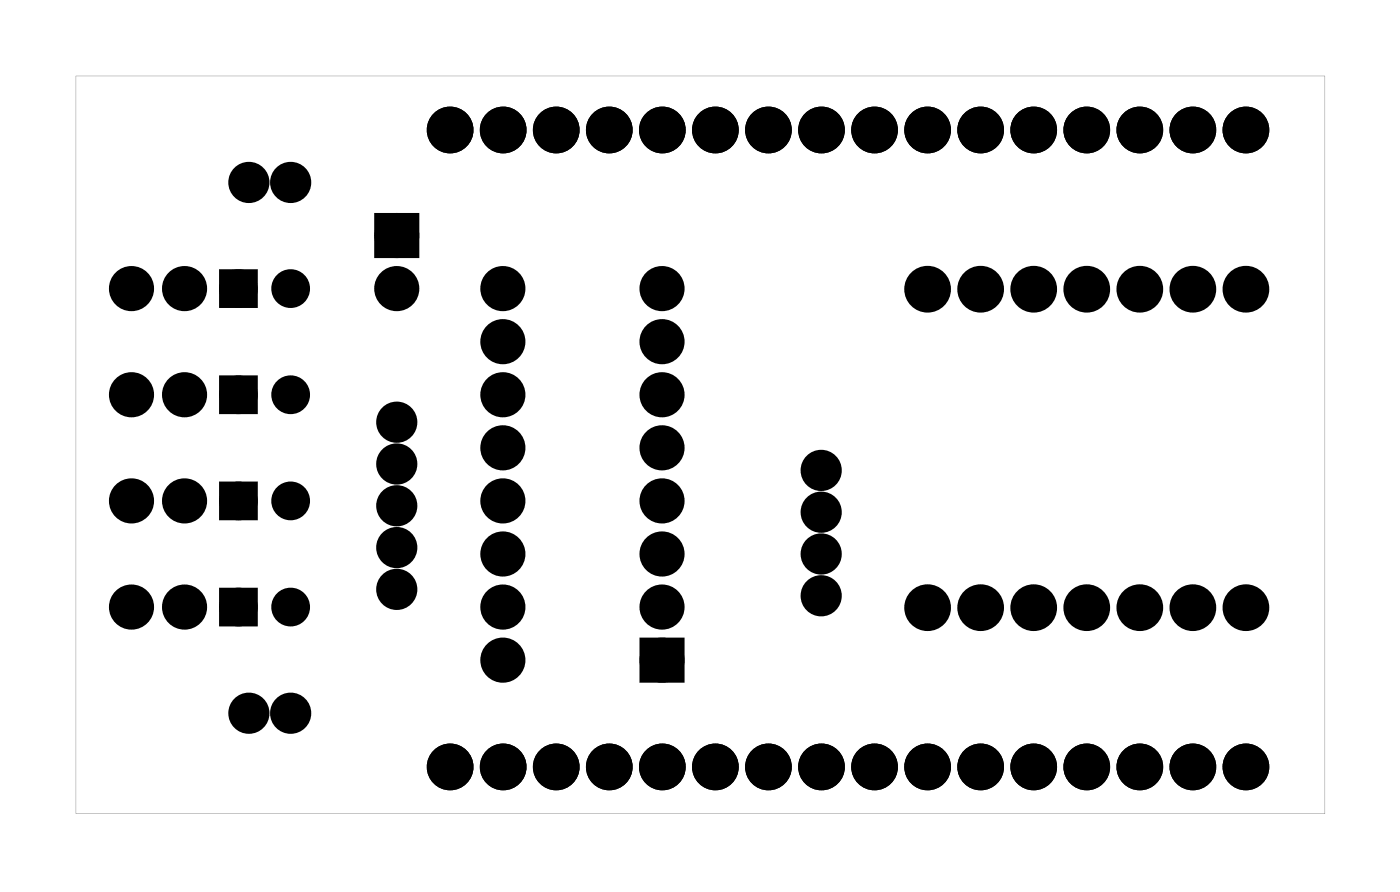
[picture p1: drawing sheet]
<svg xmlns="http://www.w3.org/2000/svg" width="67mm" height="43mm" viewBox="0 0 67 43" stroke-linecap="round" stroke-linejoin="round" font-family="sans-serif">
<g fill="#000">
<path d="M10.8 13.2h1.2v1.2h-1.2zM10.8 18.3h1.2v1.2h-1.2zM18.3 10.6h1.4v1.4h-1.4zM10.8 28.5h1.2v1.2h-1.2zM10.8 23.4h1.2v1.2h-1.2zM31 30.9h1.4v1.4h-1.4z"/>
<path d="M3.6 3.6h59.8v35.3h-59.8zM3.6 3.6v35.3h59.8v-35.3z"/>
</g>
<g fill="none" stroke="#000" stroke-width=".76" stroke-linecap="butt">
<path d="M18.3 10.6h1.4v1.4h-1.4zM31 30.9h1.4v1.4h-1.4z"/>
<circle cx="6.3" cy="18.9" r=".7"/>
<circle cx="6.3" cy="13.8" r=".7"/>
<circle cx="8.8" cy="18.9" r=".7"/>
<circle cx="8.8" cy="13.8" r=".7"/>
<circle cx="11.9" cy="8.7" r=".6"/>
<circle cx="13.9" cy="8.7" r=".6"/>
<circle cx="19" cy="11.3" r=".7"/>
<circle cx="19" cy="13.8" r=".7"/>
<circle cx="21.6" cy="6.2" r=".74"/>
<circle cx="24.1" cy="13.8" r=".7"/>
<circle cx="24.1" cy="16.4" r=".7"/>
<circle cx="24.1" cy="18.9" r=".7"/>
<circle cx="24.1" cy="6.2" r=".74"/>
<circle cx="26.6" cy="6.2" r=".74"/>
<circle cx="29.2" cy="6.2" r=".74"/>
<circle cx="31.7" cy="18.9" r=".7"/>
<circle cx="31.7" cy="16.4" r=".7"/>
<circle cx="31.7" cy="13.8" r=".7"/>
<circle cx="31.7" cy="6.2" r=".74"/>
<circle cx="34.3" cy="6.2" r=".74"/>
<circle cx="36.8" cy="6.2" r=".74"/>
<circle cx="39.3" cy="6.2" r=".74"/>
<circle cx="41.9" cy="6.2" r=".74"/>
<circle cx="44.4" cy="13.8" r=".74"/>
<circle cx="44.4" cy="6.2" r=".74"/>
<circle cx="47" cy="6.2" r=".74"/>
<circle cx="47" cy="13.8" r=".74"/>
<circle cx="49.5" cy="6.2" r=".74"/>
<circle cx="49.5" cy="13.8" r=".74"/>
<circle cx="52" cy="6.2" r=".74"/>
<circle cx="52" cy="13.8" r=".74"/>
<circle cx="54.6" cy="6.2" r=".74"/>
<circle cx="54.6" cy="13.8" r=".74"/>
<circle cx="57.1" cy="6.2" r=".74"/>
<circle cx="57.1" cy="13.8" r=".74"/>
<circle cx="59.7" cy="13.8" r=".74"/>
<circle cx="59.7" cy="6.2" r=".74"/>
<circle cx="6.3" cy="29.1" r=".7"/>
<circle cx="6.3" cy="24" r=".7"/>
<circle cx="8.8" cy="29.1" r=".7"/>
<circle cx="8.8" cy="24" r=".7"/>
<circle cx="11.9" cy="34.1" r=".6"/>
<circle cx="13.9" cy="34.1" r=".6"/>
<circle cx="19" cy="24.2" r=".6"/>
<circle cx="19" cy="28.2" r=".6"/>
<circle cx="19" cy="20.2" r=".6"/>
<circle cx="19" cy="26.2" r=".6"/>
<circle cx="19" cy="22.2" r=".6"/>
<circle cx="21.6" cy="36.7" r=".74"/>
<circle cx="24.1" cy="31.6" r=".7"/>
<circle cx="24.1" cy="21.4" r=".7"/>
<circle cx="24.1" cy="26.5" r=".7"/>
<circle cx="24.1" cy="29.1" r=".7"/>
<circle cx="24.1" cy="24" r=".7"/>
<circle cx="24.1" cy="36.7" r=".74"/>
<circle cx="26.6" cy="36.7" r=".74"/>
<circle cx="29.2" cy="36.7" r=".74"/>
<circle cx="31.7" cy="31.6" r=".7"/>
<circle cx="31.7" cy="24" r=".7"/>
<circle cx="31.7" cy="26.5" r=".7"/>
<circle cx="31.7" cy="29.1" r=".7"/>
<circle cx="31.7" cy="21.4" r=".7"/>
<circle cx="31.7" cy="36.7" r=".74"/>
<circle cx="34.3" cy="36.7" r=".74"/>
<circle cx="36.8" cy="36.7" r=".74"/>
<circle cx="39.3" cy="26.5" r=".6"/>
<circle cx="39.3" cy="22.5" r=".6"/>
<circle cx="39.3" cy="28.5" r=".6"/>
<circle cx="39.3" cy="24.5" r=".6"/>
<circle cx="39.3" cy="36.7" r=".74"/>
<circle cx="41.9" cy="36.7" r=".74"/>
<circle cx="44.4" cy="29.1" r=".74"/>
<circle cx="44.4" cy="36.7" r=".74"/>
<circle cx="47" cy="29.1" r=".74"/>
<circle cx="47" cy="36.7" r=".74"/>
<circle cx="49.5" cy="36.7" r=".74"/>
<circle cx="49.5" cy="29.1" r=".74"/>
<circle cx="52" cy="36.7" r=".74"/>
<circle cx="52" cy="29.1" r=".74"/>
<circle cx="54.6" cy="29.1" r=".74"/>
<circle cx="54.6" cy="36.7" r=".74"/>
<circle cx="57.1" cy="29.1" r=".74"/>
<circle cx="57.1" cy="36.7" r=".74"/>
<circle cx="59.7" cy="36.7" r=".74"/>
<circle cx="59.7" cy="29.1" r=".74"/>
</g>
<g fill="#000">
<circle cx="6.3" cy="13.8" r=".7"/>
<circle cx="6.3" cy="18.9" r=".7"/>
<circle cx="8.8" cy="13.8" r=".7"/>
<circle cx="8.8" cy="18.9" r=".7"/>
<circle cx="11.4" cy="18.9" r=".6"/>
<circle cx="11.4" cy="13.8" r=".6"/>
<circle cx="11.9" cy="8.7" r=".6"/>
<circle cx="13.9" cy="8.7" r=".6"/>
<circle cx="13.9" cy="18.9" r=".6"/>
<circle cx="13.9" cy="13.8" r=".6"/>
<circle cx="19" cy="11.3" r=".7"/>
<circle cx="19" cy="13.8" r=".7"/>
<circle cx="21.6" cy="6.2" r=".74"/>
<circle cx="24.1" cy="18.9" r=".7"/>
<circle cx="24.1" cy="16.4" r=".7"/>
<circle cx="24.1" cy="13.8" r=".7"/>
<circle cx="24.1" cy="6.2" r=".74"/>
<circle cx="26.6" cy="6.2" r=".74"/>
<circle cx="29.2" cy="6.2" r=".74"/>
<circle cx="31.7" cy="18.9" r=".7"/>
<circle cx="31.7" cy="16.4" r=".7"/>
<circle cx="31.7" cy="13.8" r=".7"/>
<circle cx="31.7" cy="6.2" r=".74"/>
<circle cx="34.3" cy="6.2" r=".74"/>
<circle cx="36.8" cy="6.2" r=".74"/>
<circle cx="39.3" cy="6.2" r=".74"/>
<circle cx="41.9" cy="6.2" r=".74"/>
<circle cx="44.4" cy="6.2" r=".74"/>
<circle cx="44.4" cy="13.8" r=".74"/>
<circle cx="47" cy="6.2" r=".74"/>
<circle cx="47" cy="13.8" r=".74"/>
<circle cx="49.5" cy="6.2" r=".74"/>
<circle cx="49.5" cy="13.8" r=".74"/>
<circle cx="52" cy="6.2" r=".74"/>
<circle cx="52" cy="13.8" r=".74"/>
<circle cx="54.6" cy="6.2" r=".74"/>
<circle cx="54.6" cy="13.8" r=".74"/>
<circle cx="57.1" cy="6.2" r=".74"/>
<circle cx="57.1" cy="13.8" r=".74"/>
<circle cx="59.7" cy="6.2" r=".74"/>
<circle cx="59.7" cy="13.8" r=".74"/>
<circle cx="6.3" cy="29.1" r=".7"/>
<circle cx="6.3" cy="24" r=".7"/>
<circle cx="8.8" cy="29.1" r=".7"/>
<circle cx="8.8" cy="24" r=".7"/>
<circle cx="11.4" cy="29.1" r=".6"/>
<circle cx="11.4" cy="24" r=".6"/>
<circle cx="11.9" cy="34.1" r=".6"/>
<circle cx="13.9" cy="34.1" r=".6"/>
<circle cx="13.9" cy="29.1" r=".6"/>
<circle cx="13.9" cy="24" r=".6"/>
<circle cx="19" cy="20.2" r=".6"/>
<circle cx="19" cy="22.2" r=".6"/>
<circle cx="19" cy="28.2" r=".6"/>
<circle cx="19" cy="26.2" r=".6"/>
<circle cx="19" cy="24.2" r=".6"/>
<circle cx="21.6" cy="36.7" r=".74"/>
<circle cx="24.1" cy="31.6" r=".7"/>
<circle cx="24.1" cy="24" r=".7"/>
<circle cx="24.1" cy="21.4" r=".7"/>
<circle cx="24.1" cy="26.5" r=".7"/>
<circle cx="24.1" cy="29.1" r=".7"/>
<circle cx="24.1" cy="36.7" r=".74"/>
<circle cx="26.6" cy="36.7" r=".74"/>
<circle cx="29.2" cy="36.7" r=".74"/>
<circle cx="31.7" cy="31.6" r=".7"/>
<circle cx="31.7" cy="24" r=".7"/>
<circle cx="31.7" cy="21.4" r=".7"/>
<circle cx="31.7" cy="26.5" r=".7"/>
<circle cx="31.7" cy="29.1" r=".7"/>
<circle cx="31.7" cy="36.7" r=".74"/>
<circle cx="34.3" cy="36.7" r=".74"/>
<circle cx="36.8" cy="36.7" r=".74"/>
<circle cx="39.3" cy="26.5" r=".6"/>
<circle cx="39.3" cy="22.5" r=".6"/>
<circle cx="39.3" cy="24.5" r=".6"/>
<circle cx="39.3" cy="28.5" r=".6"/>
<circle cx="39.3" cy="36.7" r=".74"/>
<circle cx="41.9" cy="36.7" r=".74"/>
<circle cx="44.4" cy="29.1" r=".74"/>
<circle cx="44.4" cy="36.7" r=".74"/>
<circle cx="47" cy="29.1" r=".74"/>
<circle cx="47" cy="36.7" r=".74"/>
<circle cx="49.5" cy="29.1" r=".74"/>
<circle cx="49.5" cy="36.7" r=".74"/>
<circle cx="52" cy="29.1" r=".74"/>
<circle cx="52" cy="36.7" r=".74"/>
<circle cx="54.6" cy="29.1" r=".74"/>
<circle cx="54.6" cy="36.7" r=".74"/>
<circle cx="57.1" cy="29.1" r=".74"/>
<circle cx="57.1" cy="36.7" r=".74"/>
<circle cx="59.7" cy="29.1" r=".74"/>
<circle cx="59.7" cy="36.7" r=".74"/>
</g>
<g fill="none" stroke="#000" stroke-width=".65" stroke-linecap="butt">
<path d="M10.8 13.2h1.2v1.2h-1.2zM10.8 18.3h1.2v1.2h-1.2zM10.8 28.5h1.2v1.2h-1.2zM10.8 23.4h1.2v1.2h-1.2z"/>
<circle cx="11.4" cy="18.9" r=".6"/>
<circle cx="11.4" cy="13.8" r=".6"/>
<circle cx="13.9" cy="13.8" r=".6"/>
<circle cx="13.9" cy="18.9" r=".6"/>
<circle cx="11.4" cy="24" r=".6"/>
<circle cx="11.4" cy="29.1" r=".6"/>
<circle cx="13.9" cy="29.1" r=".6"/>
<circle cx="13.9" cy="24" r=".6"/>
</g>
</svg>
